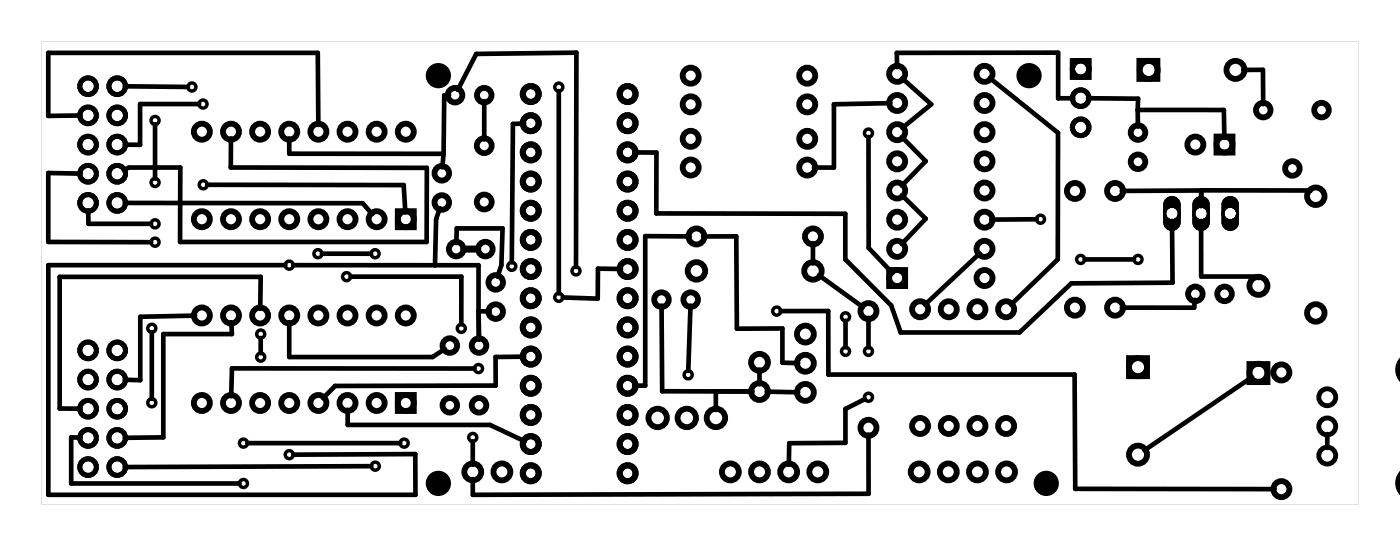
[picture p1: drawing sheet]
<svg xmlns="http://www.w3.org/2000/svg" width="122mm" height="48mm" viewBox="0 0 122 48" stroke-linecap="round" stroke-linejoin="round" font-family="sans-serif">
<g fill="#000">
<path d="M93.3 5.1v1.8h1.9v-1.8zM93.7 6a.5 .5 0 0 1 1 0 .5 .5 0 0 1-1 0z"/>
<path d="M93.3 5.1v1.8h1.9v-1.8zM93.7 6a.5 .5 0 0 1 1 0 .5 .5 0 0 1-1 0z"/>
<path d="M3.6 3.6v40.3h114.8v-40.3zM3.6 3.6h114.8v40.3h-114.8z"/>
<path d="M101.6 17.3l-.2 .5v1.5a.76 .76 0 0 0 .8 .8 .76 .76 0 0 0 .7-.8v-1.5a.76 .76 0 0 0-.4-.7 .76 .76 0 0 0-.9 .2zM101.7 18.6a.51 .51 0 0 1 1 0 .51 .51 0 0 1-1 0z"/>
<path d="M101.6 17.3l-.2 .5v1.5a.76 .76 0 0 0 .8 .8 .76 .76 0 0 0 .7-.8v-1.5a.76 .76 0 0 0-.4-.7 .76 .76 0 0 0-.9 .2zM101.7 18.6a.51 .51 0 0 1 1 0 .51 .51 0 0 1-1 0z"/>
<path d="M104.2 17.3l-.2 .5v1.5a.76 .76 0 0 0 .7 .8 .76 .76 0 0 0 .8-.8v-1.5a.76 .76 0 0 0-.5-.7 .76 .76 0 0 0-.8 .2zM104.2 18.6a.51 .51 0 0 1 1 0 .51 .51 0 0 1-1 0z"/>
<path d="M104.2 17.3l-.2 .5v1.5a.76 .76 0 0 0 .7 .8 .76 .76 0 0 0 .8-.8v-1.5a.76 .76 0 0 0-.5-.7 .76 .76 0 0 0-.8 .2zM104.2 18.6a.51 .51 0 0 1 1 0 .51 .51 0 0 1-1 0z"/>
<path d="M106.7 17.3l-.2 .5v1.5a.76 .76 0 0 0 .8 .8 .76 .76 0 0 0 .7-.8v-1.5a.76 .76 0 0 0-.4-.7 .76 .76 0 0 0-.9 .2zM106.8 18.6a.51 .51 0 0 1 1 0 .51 .51 0 0 1-1 0z"/>
<path d="M106.7 17.3l-.2 .5v1.5a.76 .76 0 0 0 .8 .8 .76 .76 0 0 0 .7-.8v-1.5a.76 .76 0 0 0-.4-.7 .76 .76 0 0 0-.9 .2zM106.8 18.6a.51 .51 0 0 1 1 0 .51 .51 0 0 1-1 0z"/>
</g>
<g fill="none" stroke="#000" stroke-width=".3">
<circle cx="13.5" cy="10.5" r=".35"/>
<circle cx="13.5" cy="15.9" r=".35"/>
<circle cx="13.5" cy="19.5" r=".35"/>
<circle cx="16.7" cy="7.6" r=".35"/>
<circle cx="17.7" cy="9.1" r=".35"/>
<circle cx="17.7" cy="16.1" r=".35"/>
<circle cx="48.7" cy="7.6" r=".35"/>
<circle cx="75.7" cy="11.6" r=".35"/>
<circle cx="90.7" cy="19.1" r=".35"/>
<circle cx="13.2" cy="28.6" r=".35"/>
<circle cx="13.2" cy="35.1" r=".35"/>
<circle cx="13.5" cy="21.1" r=".35"/>
<circle cx="21.2" cy="38.6" r=".35"/>
<circle cx="22.7" cy="31.1" r=".35"/>
<circle cx="22.7" cy="29.1" r=".35"/>
<circle cx="25.2" cy="39.6" r=".35"/>
<circle cx="25.2" cy="23.1" r=".35"/>
<circle cx="27.7" cy="22.1" r=".35"/>
<circle cx="30.2" cy="24.1" r=".35"/>
<circle cx="32.7" cy="22.1" r=".35"/>
<circle cx="35.2" cy="38.6" r=".35"/>
<circle cx="40.2" cy="28.6" r=".35"/>
<circle cx="41.2" cy="38.1" r=".35"/>
<circle cx="41.7" cy="32.1" r=".35"/>
<circle cx="44.6" cy="23.2" r=".35"/>
<circle cx="48.7" cy="25.9" r=".35"/>
<circle cx="50.2" cy="23.6" r=".35"/>
<circle cx="60" cy="32.6" r=".35"/>
<circle cx="67.7" cy="27.1" r=".35"/>
<circle cx="73.7" cy="30.6" r=".35"/>
<circle cx="73.7" cy="27.6" r=".35"/>
<circle cx="75.7" cy="34.6" r=".35"/>
<circle cx="75.7" cy="30.6" r=".35"/>
<circle cx="94.2" cy="22.6" r=".35"/>
<circle cx="99.2" cy="22.6" r=".35"/>
<circle cx="21.2" cy="42.1" r=".35"/>
<circle cx="32.7" cy="40.6" r=".35"/>
</g>
<g fill="none" stroke="#000" stroke-width=".5">
<circle cx="42.2" cy="17.6" r=".65"/>
<circle cx="42.2" cy="12.7" r=".65"/>
</g>
<g fill="none" stroke="#000" stroke-width=".51">
<path d="M34.7 18.4h1.4v1.4h-1.4zM99.3 5.3h1.6v1.6h-1.6zM106.1 11.9h1.4v1.4h-1.4zM34.7 34.4h1.4v1.4h-1.4zM77.5 23.5h1.4v1.4h-1.4zM98.4 31.2h1.6v1.6h-1.6zM108.9 31.7h1.6v1.6h-1.6z"/>
<circle cx="17.6" cy="19.1" r=".7"/>
<circle cx="17.6" cy="11.5" r=".7"/>
<circle cx="20.1" cy="19.1" r=".7"/>
<circle cx="20.1" cy="11.5" r=".7"/>
<circle cx="22.7" cy="19.1" r=".7"/>
<circle cx="22.7" cy="11.5" r=".7"/>
<circle cx="25.2" cy="19.1" r=".7"/>
<circle cx="25.2" cy="11.5" r=".7"/>
<circle cx="27.8" cy="19.1" r=".7"/>
<circle cx="27.8" cy="11.5" r=".7"/>
<circle cx="30.3" cy="19.1" r=".7"/>
<circle cx="30.3" cy="11.5" r=".7"/>
<circle cx="32.8" cy="19.1" r=".7"/>
<circle cx="32.8" cy="11.5" r=".7"/>
<circle cx="35.4" cy="19.1" r=".7"/>
<circle cx="35.4" cy="11.5" r=".7"/>
<circle cx="38.5" cy="17.6" r=".64"/>
<circle cx="38.5" cy="15.1" r=".64"/>
<circle cx="39.7" cy="8.3" r=".64"/>
<circle cx="42.2" cy="8.3" r=".64"/>
<circle cx="60.2" cy="14.6" r=".7"/>
<circle cx="60.2" cy="12.1" r=".7"/>
<circle cx="60.2" cy="9.1" r=".7"/>
<circle cx="60.2" cy="6.6" r=".7"/>
<circle cx="70.4" cy="9.1" r=".7"/>
<circle cx="70.4" cy="6.6" r=".7"/>
<circle cx="70.4" cy="14.6" r=".7"/>
<circle cx="70.4" cy="12.1" r=".7"/>
<circle cx="78.2" cy="9" r=".7"/>
<circle cx="78.2" cy="19.1" r=".7"/>
<circle cx="78.2" cy="16.6" r=".7"/>
<circle cx="78.2" cy="11.5" r=".7"/>
<circle cx="78.2" cy="6.4" r=".7"/>
<circle cx="78.2" cy="14" r=".7"/>
<circle cx="85.8" cy="11.5" r=".7"/>
<circle cx="85.8" cy="9" r=".7"/>
<circle cx="85.8" cy="6.4" r=".7"/>
<circle cx="85.8" cy="19.1" r=".7"/>
<circle cx="85.8" cy="16.6" r=".7"/>
<circle cx="85.8" cy="14" r=".7"/>
<circle cx="93.7" cy="16.6" r=".7"/>
<circle cx="97.2" cy="16.6" r=".7"/>
<circle cx="99.2" cy="14.1" r=".64"/>
<circle cx="99.2" cy="11.5" r=".64"/>
<circle cx="100.1" cy="6.1" r=".79"/>
<circle cx="104.2" cy="12.6" r=".7"/>
<circle cx="106.8" cy="12.6" r=".7"/>
<circle cx="107.7" cy="6.1" r=".79"/>
<circle cx="110.1" cy="9.6" r=".64"/>
<circle cx="112.7" cy="14.7" r=".64"/>
<circle cx="114.7" cy="17.1" r=".76"/>
<circle cx="115.2" cy="9.6" r=".64"/>
<circle cx="17.6" cy="35.1" r=".7"/>
<circle cx="17.6" cy="27.5" r=".7"/>
<circle cx="20.1" cy="35.1" r=".7"/>
<circle cx="20.1" cy="27.5" r=".7"/>
<circle cx="22.7" cy="35.1" r=".7"/>
<circle cx="22.7" cy="27.5" r=".7"/>
<circle cx="25.2" cy="35.1" r=".7"/>
<circle cx="25.2" cy="27.5" r=".7"/>
<circle cx="27.8" cy="35.1" r=".7"/>
<circle cx="27.8" cy="27.5" r=".7"/>
<circle cx="30.3" cy="35.1" r=".7"/>
<circle cx="30.3" cy="27.5" r=".7"/>
<circle cx="32.8" cy="35.1" r=".7"/>
<circle cx="32.8" cy="27.5" r=".7"/>
<circle cx="35.4" cy="35.1" r=".7"/>
<circle cx="35.4" cy="27.5" r=".7"/>
<circle cx="39.2" cy="35.3" r=".64"/>
<circle cx="39.2" cy="30.1" r=".64"/>
<circle cx="39.8" cy="21.7" r=".64"/>
<circle cx="41.8" cy="35.3" r=".64"/>
<circle cx="41.8" cy="30.1" r=".64"/>
<circle cx="42.3" cy="21.7" r=".64"/>
<circle cx="43.2" cy="24.6" r=".64"/>
<circle cx="43.2" cy="27.1" r=".64"/>
<circle cx="57.3" cy="36.4" r=".8"/>
<circle cx="57.7" cy="26.1" r=".64"/>
<circle cx="59.9" cy="36.4" r=".8"/>
<circle cx="60.2" cy="26.1" r=".64"/>
<circle cx="60.7" cy="23.6" r=".76"/>
<circle cx="60.7" cy="20.6" r=".7"/>
<circle cx="62.4" cy="36.4" r=".8"/>
<circle cx="66.2" cy="31.5" r=".74"/>
<circle cx="66.2" cy="34.1" r=".74"/>
<circle cx="70.2" cy="34.2" r=".74"/>
<circle cx="70.2" cy="29.1" r=".74"/>
<circle cx="70.2" cy="31.6" r=".74"/>
<circle cx="70.9" cy="23.6" r=".76"/>
<circle cx="70.9" cy="20.6" r=".7"/>
<circle cx="75.7" cy="37.2" r=".7"/>
<circle cx="75.7" cy="27.1" r=".7"/>
<circle cx="78.2" cy="21.7" r=".7"/>
<circle cx="78.2" cy="24.2" r=".7"/>
<circle cx="80.2" cy="37.1" r=".7"/>
<circle cx="80.2" cy="26.9" r=".7"/>
<circle cx="82.7" cy="37.1" r=".7"/>
<circle cx="82.7" cy="26.9" r=".7"/>
<circle cx="85.2" cy="37.1" r=".7"/>
<circle cx="85.2" cy="26.9" r=".7"/>
<circle cx="85.8" cy="21.7" r=".7"/>
<circle cx="85.8" cy="24.2" r=".7"/>
<circle cx="87.7" cy="37.1" r=".7"/>
<circle cx="87.7" cy="26.9" r=".7"/>
<circle cx="93.7" cy="26.8" r=".7"/>
<circle cx="97.2" cy="26.8" r=".7"/>
<circle cx="99.2" cy="39.6" r=".79"/>
<circle cx="99.2" cy="32" r=".79"/>
<circle cx="104.2" cy="25.6" r=".64"/>
<circle cx="106.8" cy="25.6" r=".64"/>
<circle cx="109.7" cy="32.5" r=".79"/>
<circle cx="109.7" cy="24.9" r=".79"/>
<circle cx="111.7" cy="32.4" r=".7"/>
<circle cx="114.7" cy="27.2" r=".76"/>
<circle cx="41.2" cy="41.1" r=".74"/>
<circle cx="43.8" cy="41.1" r=".74"/>
<circle cx="63.7" cy="41.1" r=".74"/>
<circle cx="66.2" cy="41.1" r=".74"/>
<circle cx="68.8" cy="41.1" r=".74"/>
<circle cx="71.3" cy="41.1" r=".74"/>
<circle cx="80.1" cy="41.1" r=".74"/>
<circle cx="82.7" cy="41.1" r=".74"/>
<circle cx="85.2" cy="41.1" r=".74"/>
<circle cx="87.8" cy="41.1" r=".74"/>
<circle cx="111.7" cy="42.6" r=".7"/>
</g>
<g fill="#000">
<circle cx="38.2" cy="6.6" r="1.1"/>
<circle cx="89.7" cy="6.6" r="1.1"/>
<circle cx="38.2" cy="42.1" r="1.1"/>
<circle cx="91.2" cy="42.1" r="1.1"/>
</g>
<g fill="none" stroke="#000" stroke-width=".43">
<circle cx="7.7" cy="17.7" r=".72"/>
<circle cx="7.7" cy="10" r=".72"/>
<circle cx="7.7" cy="12.6" r=".72"/>
<circle cx="7.7" cy="15.1" r=".72"/>
<circle cx="7.7" cy="7.5" r=".72"/>
<circle cx="10.2" cy="17.7" r=".72"/>
<circle cx="10.2" cy="10" r=".72"/>
<circle cx="10.2" cy="12.6" r=".72"/>
<circle cx="10.2" cy="15.1" r=".72"/>
<circle cx="10.2" cy="7.5" r=".72"/>
<circle cx="7.7" cy="33" r=".72"/>
<circle cx="7.7" cy="38.1" r=".72"/>
<circle cx="7.7" cy="35.6" r=".72"/>
<circle cx="7.7" cy="30.5" r=".72"/>
<circle cx="10.2" cy="33" r=".72"/>
<circle cx="10.2" cy="35.6" r=".72"/>
<circle cx="10.2" cy="38.1" r=".72"/>
<circle cx="10.2" cy="30.5" r=".72"/>
<circle cx="7.7" cy="40.7" r=".72"/>
<circle cx="10.2" cy="40.7" r=".72"/>
</g>
<g fill="none" stroke="#000" stroke-width=".52">
<circle cx="46.3" cy="10.7" r=".69"/>
<circle cx="46.3" cy="18.3" r=".69"/>
<circle cx="46.3" cy="13.3" r=".69"/>
<circle cx="46.3" cy="8.2" r=".69"/>
<circle cx="46.3" cy="15.8" r=".69"/>
<circle cx="54.7" cy="10.7" r=".69"/>
<circle cx="54.7" cy="15.8" r=".69"/>
<circle cx="54.7" cy="13.3" r=".69"/>
<circle cx="54.7" cy="8.2" r=".69"/>
<circle cx="54.7" cy="18.3" r=".69"/>
<circle cx="46.3" cy="20.9" r=".69"/>
<circle cx="46.3" cy="38.7" r=".69"/>
<circle cx="46.3" cy="23.4" r=".69"/>
<circle cx="46.3" cy="26" r=".69"/>
<circle cx="46.3" cy="28.5" r=".69"/>
<circle cx="46.3" cy="31" r=".69"/>
<circle cx="46.3" cy="36.1" r=".69"/>
<circle cx="46.3" cy="33.6" r=".69"/>
<circle cx="54.7" cy="20.9" r=".69"/>
<circle cx="54.7" cy="38.7" r=".69"/>
<circle cx="54.7" cy="28.5" r=".69"/>
<circle cx="54.7" cy="31" r=".69"/>
<circle cx="54.7" cy="23.4" r=".69"/>
<circle cx="54.7" cy="26" r=".69"/>
<circle cx="54.7" cy="33.6" r=".69"/>
<circle cx="54.7" cy="36.1" r=".69"/>
<circle cx="46.3" cy="41.2" r=".69"/>
<circle cx="54.7" cy="41.2" r=".69"/>
</g>
<g fill="none" stroke="#000" stroke-width=".44">
<circle cx="94.2" cy="8.5" r=".72"/>
<circle cx="94.2" cy="6" r=".72"/>
<circle cx="94.2" cy="11.1" r=".72"/>
</g>
<g fill="none" stroke="#000" stroke-width=".25">
<circle cx="102.2" cy="18.6" r=".64"/>
<circle cx="104.7" cy="18.6" r=".64"/>
<circle cx="107.3" cy="18.6" r=".64"/>
</g>
<g fill="none" stroke="#000" stroke-width=".42">
<circle cx="115.7" cy="37.1" r=".74"/>
<circle cx="115.7" cy="34.6" r=".74"/>
<circle cx="115.7" cy="39.7" r=".74"/>
</g>
<path d="M122.1 31.4a1.32 1.32 0 0 0 0 1.6M122.1 41.3a1.32 1.32 0 0 0 0 1.5" fill="none" stroke="#000" stroke-width=".45"/>
<path d="M40.4 21.7h1.3" fill="none" stroke="#000" stroke-width=".61"/>
<g fill="none" stroke="#000" stroke-width=".41">
<path d="M7 15.1h-2.8v6h9M7 10.1h-2.8v-5.5h23.5l.1 6.3M7.7 18.3v1.2h5.5M10.9 7.5l5.5 .1M10.9 17.7h20.7l.9 .9M13.5 10.8v4.7M17.4 9.1h-5.2v3.5h-1.3M18.1 16.1h17.1l.1 2.4M20.1 12.1v2.5h17.1v6.5h-21.5v-6.5h-4.5l-.4 .2M25.2 12.1v1.3h13.5M38.4 18.1l-.4 1-.1 4M38.7 13.4l-.1 1.2"/>
<path d="M39.2 8.3h-.5v5.1M39.9 7.8l1.6-3.1 8.8-.1-.1 18.6M42.2 8.8v3.3M45.7 10.8h-1l-.1 12M48.7 7.9v17.6M55.3 13.3h1.9v5.3h16.5v4l4 4 .8 2.3h10.4l4.5-4.2 8.8-.1v-5.4M75.7 11.9v9.7l2.1 2.2M77.6 9l-4.9 .1v5.5h-1.7M78.2 5.8v-1.2h14.1v4h1.3M78.6 11.9l2.1 2.1-2.1 2.2M78.6 17l2.1 2-2.1 2.2M78.7 6.8l2.5 2.3-2.5 2"/>
<path d="M86.3 6.8l5.9 4.8v11l-4.1 3.9M90.4 19.1h-4M94.9 8.6h4.3v1M97.8 16.6h6.9v1.3v-1.3h9.6M99.2 9.6v1.4M99.2 9.6h7.5v2.4M104.7 19.2v4.9h5v.1M108.4 6.1h1.7v3M7 38.1h-.8v4h14.7M13.2 28.9v5.8M17 27.5l-4.8 .1v5.5h-1.3M20.2 28.1v1h-6v9h-3.3"/>
<path d="M21.6 38.6h13.3M22.7 26.9v-2.8h-17.5v11.5h1.8M22.7 29.4v1.4M24.9 23.1h-20.7v20h32v-3.6l-10.6 .1M25.2 28.1v3h12.5l1.1-.7M25.6 23.1h16.1v4M28.1 22.1h4.3M30.3 35.7v1.3h12.4l3.1 1.4M30.6 24.1h9.6v4.1M39.8 21.2v-1.3h4l-.1 3.2-.3 1M41.2 38.4v2.1M41.4 32.1h-21.2v2.4"/>
<path d="M41.7 27.1l.1 2.5M41.7 27.1h1M45.7 31.1h-2.5v2.5h-14l-1 1.1M54.1 23.4h-2v2.6l-3-.1M57.7 26.6v7.5h7.9h-3.2v1.6M60.1 20.6h-3.8v13h-1M60.2 26.6l-.2 5.7M61.3 20.6h2.9v8h4v3h1.4M66.2 32.2v1.3M66.8 34.1l2.8 .1M68.1 27.1h4.1v5.5h21.5v10h17.4M70.9 21.2v1.7"/>
<path d="M71.4 24l3.8 2.7M73.7 27.9v2.3M75.4 34.7l-1.7 .9v3h-4.9v1.9M75.7 27.7v2.5M75.7 37.8v5.2l-34.5 .1v-1.4M85.4 22.1l-4.8 4.4M94.6 22.6h4.3M104.2 26.1l-.1 .7h-6.3M109.2 32.8l-9.4 6.4M115.7 37.8v1.2M32.4 40.6l-21.5 .1"/>
</g>
</svg>
